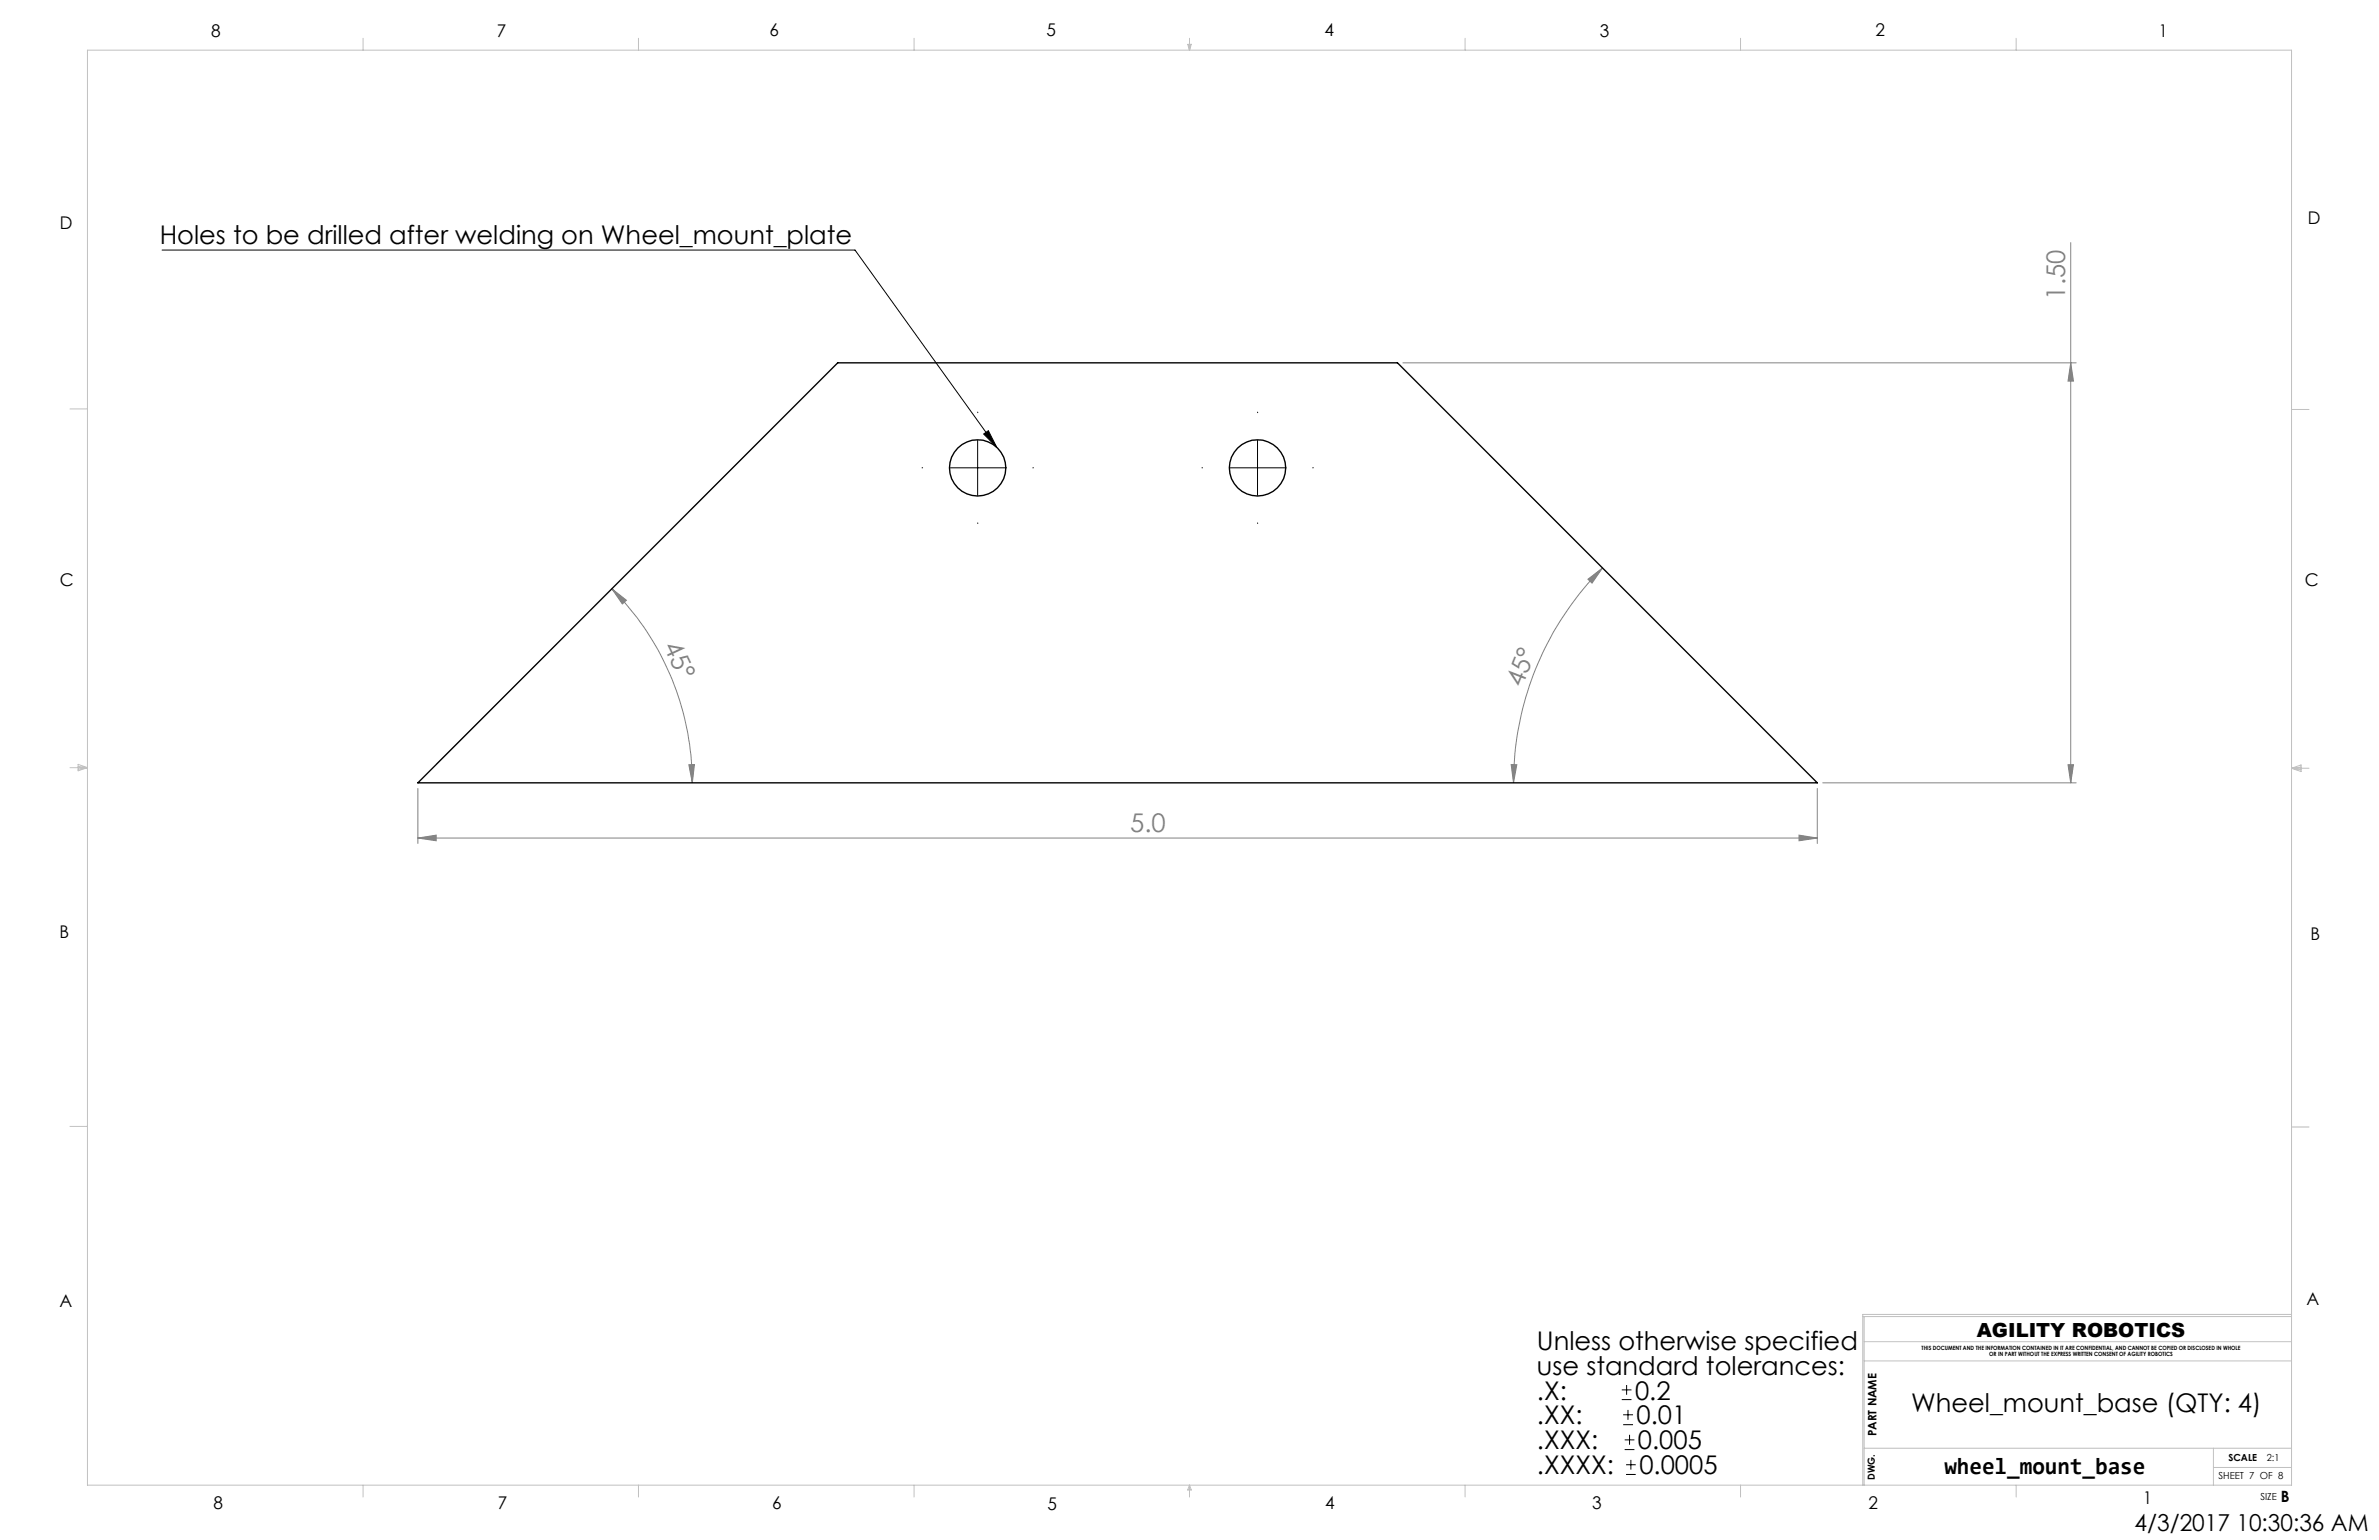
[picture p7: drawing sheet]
<svg xmlns="http://www.w3.org/2000/svg" width="432mm" height="279mm" viewBox="0 0 432 279" stroke-linecap="round" stroke-linejoin="round" font-family="sans-serif">
<defs><g id="words">
<g font-size="4.7">
<text x="29" y="44.3">Holes to be drilled after welding on Wheel_mount_plate</text>
<text x="279" y="244.9">Unless otherwise specified</text>
<text x="279" y="249.4">use standard tolerances:</text>
<text x="279" y="253.9">.X:</text>
<text x="296.8" y="253.9">0.2</text>
<text x="346.9" y="256.2">Wheel_mount_base (QTY: 4)</text>
<text x="279" y="263">.XXX:</text>
<text x="279" y="258.4">.XX:</text>
<text x="297" y="258.4">0.01</text>
<text x="297.3" y="263">0.005</text>
<text x="279" y="267.5">.XXXX:</text>
<text x="297.5" y="267.5">0.0005</text>
</g>
<g font-size="4.7" fill="#808080">
<text x="374.9" y="54.3" transform="rotate(-90 374.9 54.3)">1.50</text>
<text x="120.4" y="117.3" transform="rotate(65 120.4 117.3)">45°</text>
<text x="276.3" y="124.9" transform="rotate(-69 276.3 124.9)">45°</text>
<text x="205.1" y="151">5.0</text>
</g>
<g font-size="4.2">
<text x="352.9" y="267.5">wheel_mount_base</text>
<text x="387.5" y="277.7">4/3/2017 10:30:36 AM</text>
</g>
<text font-size="3.5" x="358.8" y="242.5">AGILITY ROBOTICS</text>
<g font-size="3.2">
<text x="38.3" y="6.7">8</text>
<text x="90.2" y="6.7">7</text>
<text x="139.7" y="6.5">6</text>
<text x="190" y="6.5">5</text>
<text x="240.4" y="6.6">4</text>
<text x="290.4" y="6.7">3</text>
<text x="340.4" y="6.5">2</text>
<text x="391.9" y="6.7">1</text>
<text x="10.9" y="41.6">D</text>
<text x="418.9" y="40.7">D</text>
<text x="10.9" y="106.3">C</text>
<text x="418.4" y="106.4">C</text>
<text x="10.8" y="170.2">B</text>
<text x="419.4" y="170.6">B</text>
<text x="10.8" y="237.2">A</text>
<text x="418.6" y="236.8">A</text>
<text x="38.8" y="273.8">8</text>
<text x="90.4" y="273.8">7</text>
<text x="140.2" y="273.8">6</text>
<text x="190.1" y="273.9">5</text>
<text x="240.5" y="273.8">4</text>
<text x="289" y="273.9">3</text>
<text x="339.1" y="273.8">2</text>
<text x="389" y="272.9">1</text>
</g>
<text font-size="2.8" x="414" y="272.5">B</text>
<text font-size="2.1" x="340.6" y="260.5" transform="rotate(-90 340.6 260.5)">PART NAME</text>
<g font-size="1.8">
<text x="340.3" y="268.5" transform="rotate(-90 340.3 268.5)">DWG.</text>
<text x="402.7" y="268.4">SHEET 7 OF 8</text>
<text x="404.5" y="265">SCALE</text>
<text x="411.4" y="265.1">2:1</text>
<text x="410.3" y="272.1">SIZE</text>
</g>
<g font-size="1.1">
<text x="348.8" y="245">THIS DOCUMENT AND THE INFORMATION CONTAINED IN IT ARE CONFIDENTIAL, AND CANNOT BE COPIED OR DISCLOSED IN WHOLE</text>
<text x="361.1" y="246">OR IN PART WITHOUT THE EXPRESS WRITTEN CONSENT OF AGILITY ROBOTICS</text>
</g>
</g></defs>
<g fill="none" stroke="#000" stroke-width=".18">
<path d="M29.4 45.4h125.8l25.7 35.7M177.4 79.9v10M178.5 78.7l.9-.6 1.5 3zM228.2 79.9v10M172.4 84.9h10.1M223.2 84.9h10.1M294.4 253.9h1.7M294.4 252.2h1.7M294.6 258.5h1.8M294.6 256.7h1.8M295.2 251.3v1.7M295.5 255.8v1.8"/>
<path d="M294.9 263h1.8M294.9 261.2h1.8M295.1 267.5h1.8M295.1 265.7h1.8M295.8 260.3v1.8M296 264.9v1.7"/>
</g>
<g fill="none" stroke="#808080" stroke-width=".18">
<path d="M375.8 44v98M254.6 65.8h122.2M375.8 65.8l.5 3.3h-.9zM111.1 106.8l2.6 2.1-.7 .7zM111.1 106.8a49.7 49.7 0 0 1 14.6 35.2M288.2 105.1l2.7-2.1-1.9 2.8zM290.9 103a55.1 55.1 0 0 0-16.2 39M125 138.7h1l-.3 3.3zM274.3 138.7h1l-.6 3.3zM375.4 138.7h.9l-.5 3.3zM75.8 152l3.4-.5v1zM75.8 143.1v9.9"/>
<path d="M75.8 152h254M326.5 151.5l3.3 .5-3.3 .5zM329.8 143.1v9.9M330.8 142h46"/>
</g>
<path d="M177.5 74.9v-.1M228.3 74.9v-.1M167.5 84.9h-.1M177.5 94.9v.1M187.5 84.9h.1M218.3 84.9h-.1M228.3 94.9v.1M238.3 84.9h.1" fill="none" stroke="#000" stroke-width=".18" stroke-dasharray="15.2 1.3 1.3 1.3"/>
<g fill="none" stroke="#c0c0c0" stroke-width=".18">
<path d="M15.9 9.1h400v260.4h-400zM65.9 6.9v2.2M115.9 6.9v2.2M165.9 6.9v2.2M215.6 8h.6l-.3 1.1zM215.7 8l.2 1.1M215.9 6.9v2.2M216 8l-.1 1.1M265.9 6.9v2.2M315.9 6.9v2.2M365.9 6.9v2.2M12.7 74.2h3.2"/>
<path d="M415.9 74.3h3.2M12.7 139.3h3.2M14.2 139.1l1.7 .2M14.2 138.7l1.7 .6-1.7 .5zM15.9 139.3l-1.7 .3M415.9 139.4h3.2M415.9 139.4l1.8-.6v1.2zM415.9 139.4l1.8 .3M417.7 139.2l-1.8 .2M12.7 204.4h3.2M415.9 204.5h3.2M338.1 238.9h77.8"/>
<path d="M338.3 238.9v30.6M415.9 238.5h-77.8v31M338.3 243.4h77.6M338.3 246.9h77.6M65.9 269.5v2.1M115.9 269.5v2.1M165.9 269.5v2.1M215.9 269.5v2.1M215.9 269.5l.3 .8h-.6zM265.9 269.5v2.1M315.9 269.5v2.1M338.3 262.7h77.6"/>
<path d="M365.9 269.5v2.1M401.7 266.2h14.2M401.7 262.7v6.8"/>
</g>
<path d="M178.5 78.7l.9-.6 1.5 3z" fill="#000"/>
<g fill="#808080">
<path d="M125 138.7h1l-.3 3.3zM111.1 106.8l2.6 2.1-.7 .7z"/>
<path d="M75.8 152l3.4-.5v1zM326.5 151.5l3.3 .5-3.3 .5z"/>
<path d="M288.2 105.1l2.7-2.1-1.9 2.8zM274.3 138.7h1l-.6 3.3z"/>
<path d="M375.8 65.8l.5 3.3h-.9zM375.4 138.7h.9l-.5 3.3z"/>
</g>
<g fill="none" stroke="#000" stroke-width=".25">
<path d="M152 65.8h101.6l76.2 76.2h-254z"/>
<circle cx="177.5" cy="84.9" r="5.1"/>
<circle cx="228.3" cy="84.9" r="5.1"/>
</g>
<use href="#words"/>
</svg>
